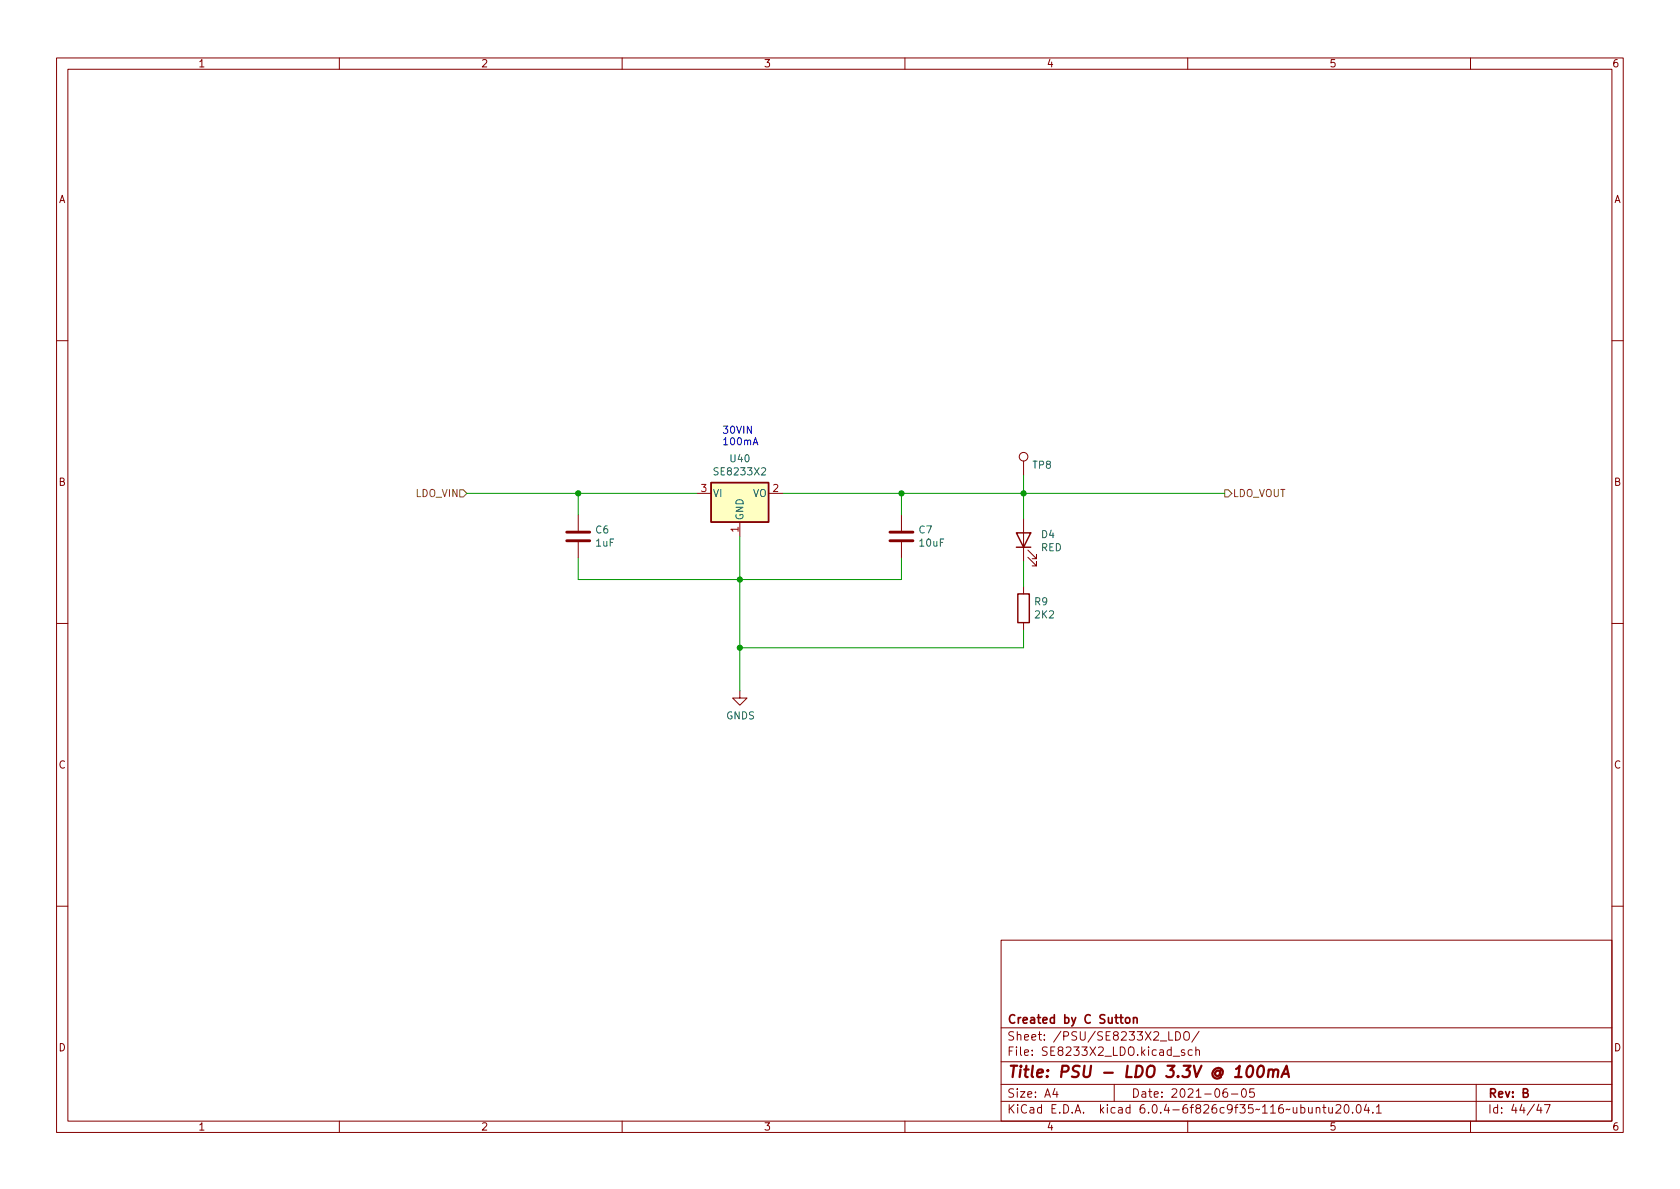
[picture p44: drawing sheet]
<svg xmlns="http://www.w3.org/2000/svg" width="297mm" height="210mm" viewBox="0 0 297 210" stroke-linecap="round" stroke-linejoin="round" font-family="sans-serif">
<defs><g id="words">
<text font-size="2.8" fill="#840000" x="178" y="190.6">Title: PSU - LDO 3.3V @ 100mA</text>
<g font-size="2.1" fill="#840000">
<text x="178" y="184">Sheet: /PSU/SE8233X2_LDO/</text>
<text x="178" y="181">Created by C Sutton</text>
<text x="178" y="186.7">File: SE8233X2_LDO.kicad_sch</text>
<text x="178" y="196.9">KiCad E.D.A. kicad 6.0.4-6f826c9f35~116~ubuntu20.04.1</text>
<text x="178" y="194.1">Size: A4</text>
<text x="200" y="194.1">Date: 2021-06-05</text>
<text x="263" y="194.1">Rev: B</text>
<text x="263" y="196.9">Id: 44/47</text>
</g>
<g font-size="1.8" fill="#840000">
<text x="35" y="11.9">1</text>
<text x="85" y="11.9">2</text>
<text x="135" y="11.9">3</text>
<text x="185" y="11.9">4</text>
<text x="235" y="11.9">5</text>
<text x="285" y="11.9">6</text>
<text x="10.3" y="35.9">A</text>
<text x="285.3" y="35.9">A</text>
<text x="10.3" y="85.9">B</text>
<text x="285.3" y="85.9">B</text>
<text x="10.3" y="135.9">C</text>
<text x="285.3" y="135.9">C</text>
<text x="10.3" y="185.9">D</text>
<text x="285.3" y="185.9">D</text>
<text x="35" y="199.9">1</text>
<text x="85" y="199.9">2</text>
<text x="135" y="199.9">3</text>
<text x="185" y="199.9">4</text>
<text x="235" y="199.9">5</text>
<text x="285" y="199.9">6</text>
</g>
<g font-size="1.8" fill="#0000c2">
<text x="127.6" y="76.7">30VIN</text>
<text x="127.6" y="78.7">100mA</text>
</g>
<g font-size="1.8" fill="#006464">
<text x="129.2" y="81.7">U40</text>
<text x="182.6" y="82.9">TP8</text>
<text x="126" y="87.9">VI</text>
<text x="126.6" y="84">SE8233X2</text>
<text x="133.1" y="87.9">VO</text>
<text x="105.3" y="94.3">C6</text>
<text x="131.4" y="92.1" transform="rotate(-90 131.4 92.1)">GND</text>
<text x="162.5" y="94.3">C7</text>
<text x="184.2" y="95.1">D4</text>
<text x="105.4" y="96.6">1uF</text>
<text x="162.6" y="96.6">10uF</text>
<text x="184" y="97.5">RED</text>
<text x="182.9" y="107">R9</text>
<text x="183.1" y="109.3">2K2</text>
<text x="128.4" y="127.2">GNDS</text>
</g>
<g font-size="1.8" fill="#725600">
<text x="73.5" y="87.9">LDO_VIN</text>
<text x="217.9" y="87.9">LDO_VOUT</text>
</g>
<g font-size="1.8" fill="#a90000">
<text x="124" y="87">3</text>
<text x="136.7" y="87">2</text>
<text x="130.6" y="94.1" transform="rotate(-90 130.6 94.1)">1</text>
</g>
</g></defs>
<g fill="none" stroke="#840000" stroke-width=".18">
<path d="M10 10.2h277v190.1h-277zM12 12.2h273v186.1h-273zM60 10.2v2M110 10.2v2M160 10.2v2M210 10.2v2M260 10.2v2M10 60.2h2M285 60.2h2M102.2 91.1v2.7M102.2 95.9v2.8M123.2 87.2h2.5"/>
<path d="M130.8 92.3v2.6M135.9 87.2h2.5M159.4 91.1v2.7M159.4 95.9v2.8M181 81.5v2.6M181 91.7v7.6M181.7 98.5l1.6 1.6v-.8v.8h-.8M181.7 97.3l1.6 1.5v-.8v.8h-.8M10 110.2h2M181 103.8v1.2M181 110.1v1.3M285 110.2h2"/>
<path d="M130.8 122.2v1.2h1.3l-1.3 1.3-1.3-1.3h1.3M10 160.2h2M177 166.3h108v32h-108zM285 160.2h2M60 198.3v2M110 198.3v2M160 198.3v2M177 194.8h108M177 191.8h108M177 187.8h108M177 181.8h108M186.5 192.5l-.4 1h1"/>
<path d="M186.9 193v1M197 191.8v3M206.6 182.4v1.5h.8M207.4 186.8h1.2M207.9 182.4a.76 .76 0 0 1 .8 .8 .76 .76 0 0 1-.8 .7zM209.4 182.6a.5 .5 0 0 1 .5-.2 .5 .5 0 0 1 .4 .5v.5a.5 .5 0 0 1-.5 .6 .5 .5 0 0 1-.5-.6zM209.4 185.7l-.3-.1-.2 .2v.3l.5 .1v.4h-.5M210 198.3v2M210.8 185.7l-.4-.1-.3 .3v.4l.1 .3h.6M211.4 185.8l.2-.2 .4 .1 .1 .9M211.4 185.1v1.5M212 182.4l-1.3 1.9"/>
<path d="M216.9 192.5a.59 .59 0 0 0-.7 .7v.5l.2 .3h.4l.2-.1 .1-.5-.2-.2-.4-.1-.3 .3M217.7 193.5h1.2M219.7 192.6l.2-.1a.81 .81 0 0 1 .5 .7 .81 .81 0 0 1-.3 .8h-.1a.81 .81 0 0 1-.6-.6 .81 .81 0 0 1 .3-.8zM221.7 192.5h-.7l-.1 .7 .2-.1 .5 .1 .2 .2-.1 .5-.2 .1-.6-.1M232.7 196l.2-.2 .4 .1 .1 .9M232.7 195.8v1M233.9 195.8h.5M234.1 195.3v1.3l.3 .2M234.9 195.8l.1 1h.4l.2-.1M235.6 195.8v1M236.2 195.5l.6-.2 .2 .2 .1 .3-1 1h1M237.8 195.5l.2-.2a.81 .81 0 0 1 .6 .7 .81 .81 0 0 1-.3 .8h-.2a.81 .81 0 0 1-.3-1.3z"/>
<path d="M239.1 196.7v.1M240 195.4l.1-.1a.81 .81 0 0 1 .6 .7 .81 .81 0 0 1-.3 .8h-.1a.81 .81 0 0 1-.6-.6 .81 .81 0 0 1 .3-.8zM241.6 195.3l-.4 1h.9M241.9 195.8v1M242.7 196.7v.1M243.4 195.8l.4-.5v1.5M243.4 196.8h.8M260 198.3v2M261 191.8v6.5M272.1 195.3l-.4 1h.9M272.4 195.8v1M273.1 195.3h1l-.7 1.5"/>
<circle cx="181" cy="80.8" r=".76"/>
</g>
<path d="M220.7 188.7a.46 .46 0 0 1 .5-.2 .46 .46 0 0 1 .3 .3 1.15 1.15 0 0 1-.7 1.7l-.2-.1a1.54 1.54 0 0 1 .1-1.7zM222.6 188.7a.46 .46 0 0 1 .5-.2 .46 .46 0 0 1 .3 .3 1.15 1.15 0 0 1-.7 1.7l-.2-.1a1.54 1.54 0 0 1 .1-1.7zM224.3 189.3a.49 .49 0 0 1 .9 .1l-.2 1.1M224.3 189.1l-.1 1.4M225.2 189.4a.5 .5 0 0 1 .8-.2l-.1 1.3M226.6 190.5l.9-2 .4 2M226.8 189.9h1" fill="none" stroke="#840000" stroke-width=".4"/>
<path d="M200.4 179.9v1M199.1 180.1l.2-.2 .4 .2 .1 .5-.2 .3h-.3l-.2-.1zM200.4 180.1l.2-.2 .4 .1 .1 .9" fill="none" stroke="#840000" stroke-width=".3"/>
<path d="M100.2 95.6h4.1M100.2 94.1h4.1M157.4 95.6h4M157.4 94.1h4" fill="none" stroke="#840000" stroke-width=".51"/>
<path d="M125.7 85.3h10.2v7h-10.2z" fill="#ffffc2" stroke="#ffffc2" stroke-width=".18"/>
<path d="M125.7 85.3h10.2v7h-10.2zM179.7 94.2h2.5l-1.2 2.6zM179.7 96.8h2.5M180 105h2v5.1h-2z" fill="none" stroke="#840000" stroke-width=".25"/>
<path d="M81.3 86.6h.6l.6 .6-.6 .7h-.6zM216.5 86.6h.7l.6 .6-.6 .7h-.7z" fill="none" stroke="#725600" stroke-width=".18"/>
<path d="M133.2 78.7l.4-1.3 .4 1.3M133.3 78.3h.6" fill="none" stroke="#0000c2" stroke-width=".18"/>
<path d="M82.5 87.2h40.7M102.2 98.7v3.8h57.2v-3.8M102.2 87.2v3.9M130.8 94.9v27.3M138.4 87.2h78.1M159.4 87.2v3.9M181 84.1v7.6M181 99.3v4.5M181 111.4v3.1h-50.2" fill="none" stroke="#009600" stroke-width=".18"/>
<g fill="#009600" stroke="#009600" stroke-width=".18">
<circle cx="130.8" cy="114.5" r=".46"/>
<circle cx="130.8" cy="102.5" r=".46"/>
<circle cx="159.4" cy="87.2" r=".46"/>
<circle cx="102.2" cy="87.2" r=".46"/>
<circle cx="181" cy="87.2" r=".46"/>
</g>
<use href="#words"/>
</svg>
